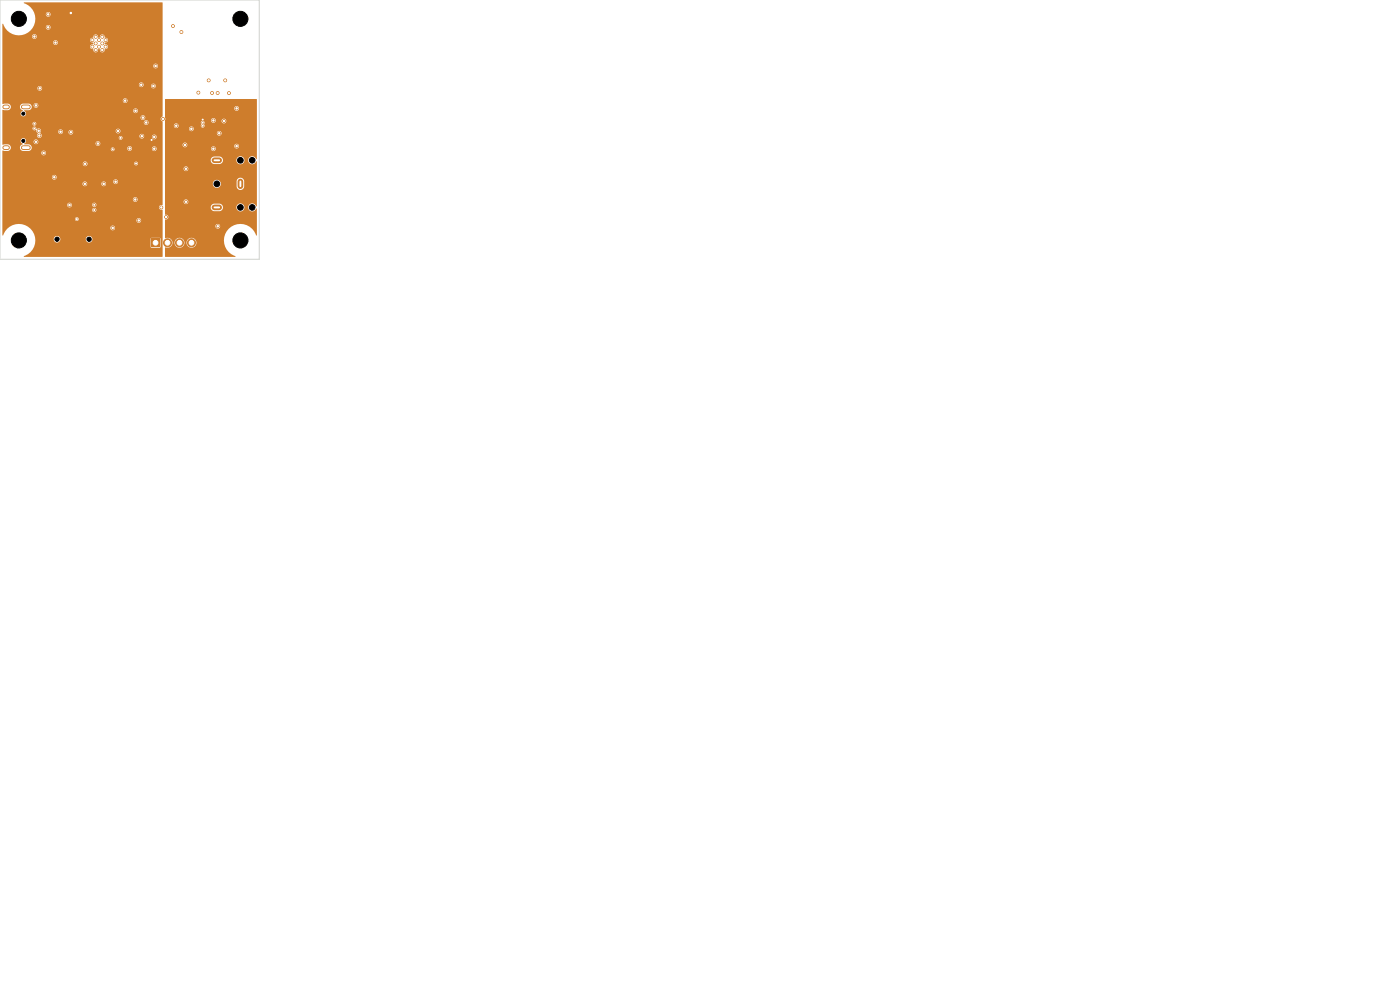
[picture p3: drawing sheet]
<svg xmlns="http://www.w3.org/2000/svg" width="297mm" height="210mm" viewBox="0 0 297 210" stroke-linecap="round" stroke-linejoin="round" font-family="sans-serif">
<path d="M45.5 34h1M51 38.5v1M45.5 44h1" fill="none" stroke="#ce7d2c" stroke-width="1.2"/>
<g fill="#ce7d2c" stroke="#ce7d2c" stroke-width=".21">
<circle cx="19.6" cy="8.5" r=".3"/>
<circle cx="19.6" cy="9.9" r=".3"/>
<circle cx="20.3" cy="7.8" r=".3"/>
<circle cx="20.3" cy="9.2" r=".3"/>
<circle cx="20.3" cy="10.6" r=".3"/>
<circle cx="21" cy="8.5" r=".3"/>
<circle cx="21" cy="9.9" r=".3"/>
<circle cx="21.7" cy="7.8" r=".3"/>
<circle cx="21.7" cy="9.2" r=".3"/>
<circle cx="21.7" cy="10.6" r=".3"/>
<circle cx="22.4" cy="8.5" r=".3"/>
<circle cx="22.4" cy="9.9" r=".3"/>
<circle cx="20" cy="43.5" r=".25"/>
<circle cx="20" cy="44.5" r=".25"/>
</g>
<path d="M32.1 50.7h1.7v1.7h-1.7z" fill="#ce7d2c"/>
<g fill="#ce7d2c" stroke="#ce7d2c" stroke-width=".21">
<circle cx="35.5" cy="51.5" r=".85"/>
<circle cx="38.1" cy="51.5" r=".85"/>
<circle cx="40.6" cy="51.5" r=".85"/>
<circle cx="28.9" cy="34.7" r=".2"/>
<circle cx="11.8" cy="9" r=".3"/>
<circle cx="44.3" cy="17.1" r=".3"/>
<circle cx="10.2" cy="3.1" r=".3"/>
<circle cx="24.5" cy="38.6" r=".3"/>
<circle cx="39.5" cy="35.8" r=".3"/>
<circle cx="15" cy="28" r=".3"/>
<circle cx="33" cy="14" r=".3"/>
<circle cx="50.2" cy="23" r=".3"/>
<circle cx="34.2" cy="44" r=".3"/>
<circle cx="10.2" cy="5.8" r=".3"/>
<circle cx="47.8" cy="17.1" r=".3"/>
<circle cx="45.3" cy="31.5" r=".3"/>
<circle cx="45.3" cy="25.6" r=".3"/>
<circle cx="14.7" cy="43.5" r=".3"/>
<circle cx="32.7" cy="31.5" r=".3"/>
<circle cx="32.7" cy="29" r=".3"/>
<circle cx="39.5" cy="42.8" r=".3"/>
<circle cx="46.2" cy="48" r=".3"/>
<circle cx="47.5" cy="25.7" r=".3"/>
<circle cx="50.2" cy="31" r=".3"/>
<circle cx="27.5" cy="31.5" r=".3"/>
<circle cx="35.2" cy="46" r=".3"/>
<circle cx="25" cy="27.8" r=".3"/>
<circle cx="20.8" cy="30.5" r=".3"/>
<circle cx="7.3" cy="7.8" r=".3"/>
<circle cx="22" cy="39" r=".3"/>
<circle cx="18" cy="39" r=".3"/>
<circle cx="43" cy="25.4" r=".2"/>
<circle cx="40.6" cy="27.3" r=".3"/>
<circle cx="46.5" cy="28.3" r=".3"/>
<circle cx="42.1" cy="19.7" r=".3"/>
<circle cx="43" cy="26.7" r=".2"/>
<circle cx="43" cy="26" r=".2"/>
<circle cx="46.2" cy="19.7" r=".3"/>
<circle cx="30.1" cy="28.9" r=".3"/>
<circle cx="34.6" cy="25.2" r=".3"/>
<circle cx="31" cy="26" r=".3"/>
<circle cx="30.3" cy="24.9" r=".3"/>
<circle cx="37.4" cy="26.7" r=".3"/>
<circle cx="28.8" cy="23.5" r=".3"/>
<circle cx="32.2" cy="29.7" r=".2"/>
<circle cx="15" cy="2.8" r=".3"/>
<circle cx="39.2" cy="30.7" r=".3"/>
<circle cx="29.4" cy="46.8" r=".3"/>
<circle cx="28.7" cy="42.3" r=".3"/>
<circle cx="48.6" cy="19.8" r=".3"/>
<circle cx="9.3" cy="32.4" r=".3"/>
<circle cx="18.1" cy="34.8" r=".3"/>
<circle cx="7.6" cy="30.1" r=".3"/>
<circle cx="7.6" cy="22.4" r=".3"/>
<circle cx="11.5" cy="37.6" r=".3"/>
<circle cx="26.6" cy="21.3" r=".3"/>
<circle cx="30" cy="18" r=".3"/>
<circle cx="32.5" cy="18.2" r=".3"/>
<circle cx="45" cy="19.7" r=".3"/>
<circle cx="16.3" cy="46.5" r=".2"/>
<circle cx="25.6" cy="29.2" r=".2"/>
<circle cx="38.5" cy="6.8" r=".3"/>
<circle cx="36.7" cy="5.5" r=".3"/>
<circle cx="23.9" cy="31.7" r=".2"/>
<circle cx="23.9" cy="48.4" r=".3"/>
<circle cx="8.4" cy="18.7" r=".3"/>
<circle cx="8.2" cy="27.8" r=".3"/>
<circle cx="7.3" cy="27.2" r=".2"/>
<circle cx="12.8" cy="27.9" r=".3"/>
<circle cx="7.3" cy="26.2" r=".2"/>
<circle cx="8.3" cy="28.8" r=".3"/>
</g>
<path d="M1 22.7h.6M1 31.3h.6M4.9 22.7h1.1M4.9 31.3h1.1" fill="none" stroke="#ce7d2c" stroke-width="1"/>
<g fill="#ce7d2c">
<path d="M5.1 .5h29.4v24.2a.6 .6 0 0 0-.4 .5 .6 .6 0 0 0 .4 .6v17.7a.54 .54 0 0 0-.8 .5 .54 .54 0 0 0 .8 .5v9.9l-.1 .1h-29.3l.8-.6 1-1a3.6 3.6 0 0 0 .6-2.2h3.9a.7 .7 0 0 0 .7 .8 .7 .7 0 0 0 .7-.8h5.4v.1a.7 .7 0 0 0 .8 .6 .7 .7 0 0 0 .6-.8h12.3l.1 1.9 1.9 .1 .2-.2v-1.8l-.2-.2h-1.8l-.2 .2h-12.3a.7 .7 0 0 0-.7-.6 .7 .7 0 0 0-.7 .7h-5.4a.7 .7 0 0 0-.7-.7 .7 .7 0 0 0-.7 .7h-3.9l-.3-1-.3-.6-.7-.8h17.2a.5 .5 0 0 0 .7 .5 .5 .5 0 0 0 .2-.8 .5 .5 0 0 0-.9 .2v.1h-17.2a3.6 3.6 0 0 0-5.6 1.7l-.1-3.6h15.4v.2a.4 .4 0 0 0 .7 .1h12.3v.1a.5 .5 0 0 0 .8 .4 .5 .5 0 0 0 0-.9 .5 .5 0 0 0-.8 .4h-12.3l.1-.4-.3-.2-.3 .1-.2 .2h-15.4v-1.9h19a.45 .45 0 0 0 .6 .5 .45 .45 0 0 0 .2-.8 .45 .45 0 0 0-.7 .2l-.1 .1h-19v-1.1h13.7a.5 .5 0 0 0 .6 .6 .5 .5 0 0 0 .4-.6h4.3v.1a.45 .45 0 0 0 .7 .3 .45 .45 0 0 0 0-.7 .45 .45 0 0 0-.7 .3l-4.3-.1a.5 .5 0 0 0-.5-.3 .5 .5 0 0 0-.5 .4h-13.7v-1.1h27.7v.1a.5 .5 0 0 0 .8 .4 .5 .5 0 0 0 0-.9 .5 .5 0 0 0-.8 .4h-27.7v-3.4h17v.2a.5 .5 0 0 0 .6 .4 .5 .5 0 0 0 .4-.6h3v.2a.5 .5 0 0 0 .8 .3 .5 .5 0 0 0 0-.8 .5 .5 0 0 0-.8 .3h-3v-.1a.5 .5 0 0 0-.6-.3 .5 .5 0 0 0-.4 .4h-17v-.4h23.5v.1a.5 .5 0 0 0 .8 .4 .5 .5 0 0 0 0-.9 .5 .5 0 0 0-.8 .4h-23.5v-1h10.5v.2a.5 .5 0 0 0 .8 .3 .5 .5 0 0 0 0-.8 .5 .5 0 0 0-.8 .3h-10.5v-2.8h17.1a.5 .5 0 0 0 .5 .6 .5 .5 0 0 0 .4-.7l10 .1a.4 .4 0 0 0 .6 .3 .4 .4 0 0 0 0-.7 .4 .4 0 0 0-.6 .3h-10a.5 .5 0 0 0-.5-.4 .5 .5 0 0 0-.4 .5h-17.1v-2.3h8.3v.1a.5 .5 0 0 0 .7 .4 .5 .5 0 0 0 0-.9 .5 .5 0 0 0-.7 .4h-8.3v-.4l1.4-.1 .3-.2 .1-.4h1.9l.2 .5 .5 .2h1.3l.5-.4 16.8 .1a.4 .4 0 0 0 .6 .3 .4 .4 0 0 0 .1-.6h2.8v.2a.5 .5 0 0 0 .5 .4 .5 .5 0 0 0 .5-.5h4.2v.1a.5 .5 0 0 0 .8 .4 .5 .5 0 0 0 0-.9 .5 .5 0 0 0-.8 .4h-4.2l-.1-.3a.5 .5 0 0 0-.5-.2 .5 .5 0 0 0-.4 .4h-2.8a.4 .4 0 0 0-.4-.1 .4 .4 0 0 0-.3 .3l-16.8-.1a.7 .7 0 0 0-.6-.9l-1-.1 .4-.5h1.6a.5 .5 0 0 0 .3 .5 .5 .5 0 0 0 .6-.1h12.3a.5 .5 0 0 0 .6 .5 .5 .5 0 0 0 .2-.8 .5 .5 0 0 0-.8 .2v.1h-12.3a.51 .51 0 0 0-.2-.8 .51 .51 0 0 0-.7 .4h-1.6a.59 .59 0 0 0-.5-.7 .59 .59 0 0 0-.7 .5 .59 .59 0 0 0 .5 .7l-.4 .4-.2 .4h-1.9l-.2-.4-.3-.3-1.3 .1v-3.5h6.4l.2 .4h.6v.3l.3 .4a.53 .53 0 0 0-.1 .7 .53 .53 0 0 0 .7 .2h16.6a.4 .4 0 0 0 .5 .4 .4 .4 0 0 0 .2-.6 .4 .4 0 0 0-.7 .1l-16.6 .1 .2-.4h20.8v.2a.5 .5 0 0 0 .5 .4 .5 .5 0 0 0 .5-.4h1.6v.1a.5 .5 0 0 0 .8 .4 .5 .5 0 0 0 0-.9 .5 .5 0 0 0-.8 .4h-1.6a.5 .5 0 0 0-.4-.6 .5 .5 0 0 0-.6 .4h-20.8l-.3-.6 .2-.3h3.6a.5 .5 0 0 0 .5 .6 .5 .5 0 0 0 .5-.5h1.2v.1a.5 .5 0 0 0 .7 .4 .5 .5 0 0 0 .2-.8h9.1v.2a.5 .5 0 0 0 .8 .3 .5 .5 0 0 0 0-.8 .5 .5 0 0 0-.8 .3h-9.1l-.4-.2-.5 .5h-1.2a.5 .5 0 0 0-.4-.6 .5 .5 0 0 0-.6 .5l-3.6-.1a.51 .51 0 0 0-.3-.5 .51 .51 0 0 0-.5 .1h-.2a.42 .42 0 0 0-.3-.5 .42 .42 0 0 0-.5 .3h-6.4v-1h6.4a.4 .4 0 0 0 .6 .4 .4 .4 0 0 0 0-.7h23a.5 .5 0 0 0 .7 .6 .5 .5 0 0 0 .2-.9 .5 .5 0 0 0-.9 .2v.1l-23.3-.1-.3 .4h-6.4v-1.3h29.3v.1a.5 .5 0 0 0 .8 .4 .5 .5 0 0 0 0-.9 .5 .5 0 0 0-.8 .4h-29.3v-1.6l1.3 .1 .4-.4 .1-.4h1.9l.2 .5 .5 .4a.61 .61 0 0 0-.6 .8 .61 .61 0 0 0 .9 .3 .61 .61 0 0 0 .1-1l-.2-.2h23.2a.5 .5 0 0 0 .6 .6 .5 .5 0 0 0 .2-.8 .5 .5 0 0 0-.8 .2h-23.2h1.1a.7 .7 0 0 0 .4-1.1h.5a.5 .5 0 0 0 .7 .5 .5 .5 0 0 0 .2-.8 .5 .5 0 0 0-.8 .2l-.1 .1h-.5l-.5-.3h-1.2l-.5 .2-.2 .4h-1.9a.7 .7 0 0 0-.6-.6l-1.1 .1-.1-.8h25.6v.1a.5 .5 0 0 0 .7 .4 .5 .5 0 0 0 0-.9 .5 .5 0 0 0-.7 .4h-25.6v-2.6h7.4v.1a.5 .5 0 0 0 .8 .4 .5 .5 0 0 0 0-.9 .5 .5 0 0 0-.8 .4h-7.4v-.8h29a.5 .5 0 0 0 .3 .6 .5 .5 0 0 0 .5-.2h1.8a.5 .5 0 0 0 .8 .2 .5 .5 0 0 0-.2-.8 .5 .5 0 0 0-.7 .6h-1.6a.51 .51 0 0 0-.2-.8 .51 .51 0 0 0-.7 .4h-29v-4h32v.2a.5 .5 0 0 0 .8 .3 .5 .5 0 0 0 0-.8 .5 .5 0 0 0-.8 .3h-32v-4.9h10.8a.5 .5 0 0 0 .6 .5 .5 .5 0 0 0 .2-.8 .5 .5 0 0 0-.8 .1v.2h-10.8v-.6h18.6a.51 .51 0 0 0 .6 .6l.1 .4a.56 .56 0 0 0-.7 .5 .56 .56 0 0 0 .7 .6 .5 .5 0 0 0 .5 .6 .5 .5 0 0 0 .5-.6l.3-.1 .1 .1a.52 .52 0 0 0 .6 .6 .52 .52 0 0 0 .4-.7 .55 .55 0 0 0 .6-.2 .55 .55 0 0 0 0-.6l-.6-.2 .1-.4a.51 .51 0 0 0 .6-.5 .51 .51 0 0 0-.6-.5l-.1-.1a.5 .5 0 0 0-.5-.6 .5 .5 0 0 0-.5 .6l-.3 .1-.1-.1a.55 .55 0 0 0-.6-.6 .55 .55 0 0 0-.5 .7l-.4 .1-.2 .3h-18.6v-.7h6.3v.1a.5 .5 0 0 0 .8 .4 .5 .5 0 0 0 0-.9 .5 .5 0 0 0-.8 .4h-6.3v-2.6l.3 .2a3.5 3.5 0 0 0 5.1 1.6l1.1-1.2h2.7v.2a.5 .5 0 0 0 .8 .3 .5 .5 0 0 0 0-.8 .5 .5 0 0 0-.8 .3h-2.7l.2-.4a3.3 3.3 0 0 0 .1-2.3h2.4v.1a.5 .5 0 0 0 .8 .4 .5 .5 0 0 0 0-.9 .5 .5 0 0 0-.8 .4h-2.4v-.1a3.5 3.5 0 0 0-2.2-2.2z"/>
<path d="M35 21h19.5v12.7l-.1 .1a.87 .87 0 0 0-1.3-.6 .87 .87 0 0 0-.1 1.5 .87 .87 0 0 0 1.3-.5l.2 .1v9.4l-.1 .1a.87 .87 0 0 0-1.3-.6 .87 .87 0 0 0-.1 1.5 .87 .87 0 0 0 1.3-.5l.2 .1v5.6l-.1 .1a3.5 3.5 0 0 0-5.9-1.5 3.5 3.5 0 0 0 1.5 5.9l-14.9 .1-.1-1.9 .1-.1a1.05 1.05 0 0 0 1.5-1.1h.4v.2a1.06 1.06 0 0 0 1.2 1 1.06 1.06 0 0 0 .9-1.2h.5v.2a1.06 1.06 0 0 0 1.6 .8 1.06 1.06 0 0 0 0-1.8 1.06 1.06 0 0 0-1.6 .8h-.5v-.2a1.06 1.06 0 0 0-1.1-.8 1.06 1.06 0 0 0-1 1h-.4v-.2a1.17 1.17 0 0 0-1.6-.7v-2.6h10.7a.5 .5 0 0 0 .7 .6 .5 .5 0 0 0 .2-.8 .5 .5 0 0 0-.9 .1v.1h-10.7v-1.3a.55 .55 0 0 0 .7-.6 .55 .55 0 0 0-.7-.5v-1.6h9.7l.1 .5 .3 .3 1.6 .1a.8 .8 0 0 0 .6-.9h2.8v.2a.85 .85 0 0 0 1.4 .6 .85 .85 0 0 0 0-1.4 .85 .85 0 0 0-1.4 .6h-2.8l-.2-.4-.4-.3h-1.3l-.5 .3-.2 .4h-9.7v-1.2h3.9a.5 .5 0 0 0 .7 .6 .5 .5 0 0 0 .2-.8 .5 .5 0 0 0-.8 .1l-.1 .1h-3.9v-3.8h10.1a.85 .85 0 0 0 1.2 .9 .85 .85 0 0 0 .3-1.4h3.6v1.2a.8 .8 0 0 0 .8 .7 .8 .8 0 0 0 .8-.7v-1.3a.8 .8 0 0 0-.9-.6 .8 .8 0 0 0-.7 .7l-3.7-.1a.85 .85 0 0 0-1.4 .6h-10.1v-3.2h3.9v.2a.5 .5 0 0 0 .8 .3 .5 .5 0 0 0 0-.8 .5 .5 0 0 0-.8 .3h-3.9v-1.8h9.7l.1 .5 .3 .3 1.6 .1a.8 .8 0 0 0 .6-.9h2.8v.2a.85 .85 0 0 0 1.4 .6 .85 .85 0 0 0 0-1.4 .85 .85 0 0 0-1.4 .6h-2.8l-.2-.4-.4-.3h-1.3l-.5 .3-.2 .4h-9.7v-2.4h9.8a.5 .5 0 0 0 .6 .5 .5 .5 0 0 0 .2-.8 .5 .5 0 0 0-.8 .2v.1h-9.8v-.8h3.7a.5 .5 0 0 0 .4 .5 .5 .5 0 0 0 .6-.3h10v.2a.5 .5 0 0 0 .8 .3 .5 .5 0 0 0 0-.8 .5 .5 0 0 0-.8 .3h-10v-.1a.5 .5 0 0 0-.4-.6 .5 .5 0 0 0-.6 .5h-3.7v-2.5h11v.1a.5 .5 0 0 0 .8 .4 .5 .5 0 0 0 0-.9 .5 .5 0 0 0-.8 .4h-11v-.9h5.1v.1a.5 .5 0 0 0 .8 .4 .5 .5 0 0 0 0-.9 .5 .5 0 0 0-.8 .4h-5.1v-.7h1.9v.1a.5 .5 0 0 0 .8 .4 .5 .5 0 0 0 0-.9 .5 .5 0 0 0-.8 .4h-1.9v-.6h7.6l.1 .3a.46 .46 0 0 0 0 .6 .46 .46 0 0 0 .6 0 .46 .46 0 0 0 0-.6 .4 .4 0 0 0-.1-.6 .4 .4 0 0 0-.6 .3h-7.6v-.5h9.8v.1a.5 .5 0 0 0 .5 .5 .5 .5 0 0 0 .5-.5h1.2v.1a.5 .5 0 0 0 .8 .4 .5 .5 0 0 0 0-.9 .5 .5 0 0 0-.8 .4h-1.2v-.1a.5 .5 0 0 0-.5-.5 .5 .5 0 0 0-.5 .5h-9.8v-2.6h14.7v.2a.5 .5 0 0 0 .8 .3 .5 .5 0 0 0 0-.8 .5 .5 0 0 0-.8 .3h-14.7z"/>
</g>
<path d="M0 0h55v55h-55z" fill="none" stroke="#d0d2cd" stroke-width=".21"/>
<g fill="#fff" stroke="#fff" stroke-width=".21">
<circle cx="28.9" cy="34.7" r=".1"/>
<circle cx="11.8" cy="9" r=".15"/>
<circle cx="44.3" cy="17" r=".15"/>
<circle cx="10.2" cy="3" r=".15"/>
<circle cx="24.5" cy="38.5" r=".15"/>
<circle cx="39.4" cy="35.8" r=".15"/>
<circle cx="15" cy="28.1" r=".15"/>
<circle cx="33" cy="14" r=".15"/>
<circle cx="50.2" cy="23" r=".15"/>
<circle cx="34.2" cy="44" r=".15"/>
<circle cx="10.2" cy="5.8" r=".15"/>
<circle cx="47.8" cy="17" r=".15"/>
<circle cx="45.3" cy="31.6" r=".15"/>
<circle cx="45.3" cy="25.6" r=".15"/>
<circle cx="14.7" cy="43.5" r=".15"/>
<circle cx="32.7" cy="31.5" r=".15"/>
<circle cx="32.7" cy="29.1" r=".15"/>
<circle cx="39.4" cy="42.8" r=".15"/>
<circle cx="46.2" cy="48" r=".15"/>
<circle cx="47.5" cy="25.7" r=".15"/>
<circle cx="50.2" cy="31" r=".15"/>
<circle cx="27.5" cy="31.5" r=".15"/>
<circle cx="35.2" cy="46.1" r=".15"/>
<circle cx="25.1" cy="27.8" r=".15"/>
<circle cx="20.8" cy="30.4" r=".15"/>
<circle cx="7.3" cy="7.7" r=".15"/>
<circle cx="22" cy="39" r=".15"/>
<circle cx="18" cy="39" r=".15"/>
<circle cx="43" cy="25.4" r=".1"/>
<circle cx="40.6" cy="27.3" r=".15"/>
<circle cx="46.5" cy="28.3" r=".15"/>
<circle cx="42.1" cy="19.7" r=".15"/>
<circle cx="43" cy="26.7" r=".1"/>
<circle cx="43" cy="26" r=".1"/>
<circle cx="46.2" cy="19.7" r=".15"/>
<circle cx="30.1" cy="28.9" r=".15"/>
<circle cx="34.6" cy="25.2" r=".15"/>
<circle cx="31" cy="26" r=".15"/>
<circle cx="30.3" cy="24.9" r=".15"/>
<circle cx="37.4" cy="26.7" r=".15"/>
<circle cx="28.8" cy="23.5" r=".15"/>
<circle cx="32.2" cy="29.7" r=".1"/>
<circle cx="15" cy="2.8" r=".15"/>
<circle cx="39.2" cy="30.7" r=".15"/>
<circle cx="29.4" cy="46.8" r=".15"/>
<circle cx="28.7" cy="42.3" r=".15"/>
<circle cx="48.6" cy="19.8" r=".15"/>
<circle cx="9.3" cy="32.4" r=".15"/>
<circle cx="18.1" cy="34.7" r=".15"/>
<circle cx="7.6" cy="30.1" r=".15"/>
<circle cx="7.6" cy="22.4" r=".15"/>
<circle cx="11.5" cy="37.6" r=".15"/>
<circle cx="26.6" cy="21.3" r=".15"/>
<circle cx="30" cy="18" r=".15"/>
<circle cx="32.5" cy="18.2" r=".15"/>
<circle cx="45" cy="19.7" r=".15"/>
<circle cx="16.3" cy="46.5" r=".1"/>
<circle cx="25.6" cy="29.3" r=".1"/>
<circle cx="38.5" cy="6.8" r=".15"/>
<circle cx="36.7" cy="5.5" r=".15"/>
<circle cx="23.9" cy="31.7" r=".1"/>
<circle cx="23.9" cy="48.4" r=".15"/>
<circle cx="8.4" cy="18.7" r=".15"/>
<circle cx="8.2" cy="27.7" r=".15"/>
<circle cx="7.3" cy="27.3" r=".1"/>
<circle cx="12.8" cy="28" r=".15"/>
<circle cx="7.3" cy="26.3" r=".1"/>
<circle cx="8.3" cy="28.8" r=".15"/>
<circle cx="19.6" cy="8.5" r=".15"/>
<circle cx="19.6" cy="9.9" r=".15"/>
<circle cx="20.3" cy="7.8" r=".15"/>
<circle cx="20.3" cy="9.2" r=".15"/>
<circle cx="20.3" cy="10.6" r=".15"/>
<circle cx="21" cy="8.5" r=".15"/>
<circle cx="21" cy="9.9" r=".15"/>
<circle cx="21.7" cy="7.8" r=".15"/>
<circle cx="21.7" cy="9.2" r=".15"/>
<circle cx="21.7" cy="10.6" r=".15"/>
<circle cx="22.4" cy="8.5" r=".15"/>
<circle cx="22.4" cy="9.9" r=".15"/>
<circle cx="20" cy="43.4" r=".1"/>
<circle cx="20" cy="44.5" r=".1"/>
<circle cx="33" cy="51.5" r=".5"/>
<circle cx="35.5" cy="51.5" r=".5"/>
<circle cx="38.1" cy="51.5" r=".5"/>
<circle cx="40.6" cy="51.5" r=".5"/>
</g>
<g fill="#000" stroke="#000" stroke-width=".21">
<circle cx="4" cy="4" r="1.6"/>
<circle cx="51" cy="4" r="1.6"/>
<circle cx="4.9" cy="24.1" r=".32"/>
<circle cx="4.9" cy="29.9" r=".32"/>
<circle cx="46" cy="39" r=".6"/>
<circle cx="51" cy="34" r=".6"/>
<circle cx="53.5" cy="34" r=".6"/>
<circle cx="4" cy="51" r="1.6"/>
<circle cx="12.1" cy="50.8" r=".45"/>
<circle cx="18.9" cy="50.8" r=".45"/>
<circle cx="51" cy="51" r="1.6"/>
<circle cx="51" cy="44" r=".6"/>
<circle cx="53.5" cy="44" r=".6"/>
</g>
<path d="M45.5 34h1M51 38.5v1M45.5 44h1" fill="none" stroke="#fff" stroke-width=".4"/>
<path d="M1 22.7h.6M1 31.3h.6M4.9 22.7h1.1M4.9 31.3h1.1" fill="none" stroke="#fff" stroke-width=".6"/>
</svg>
